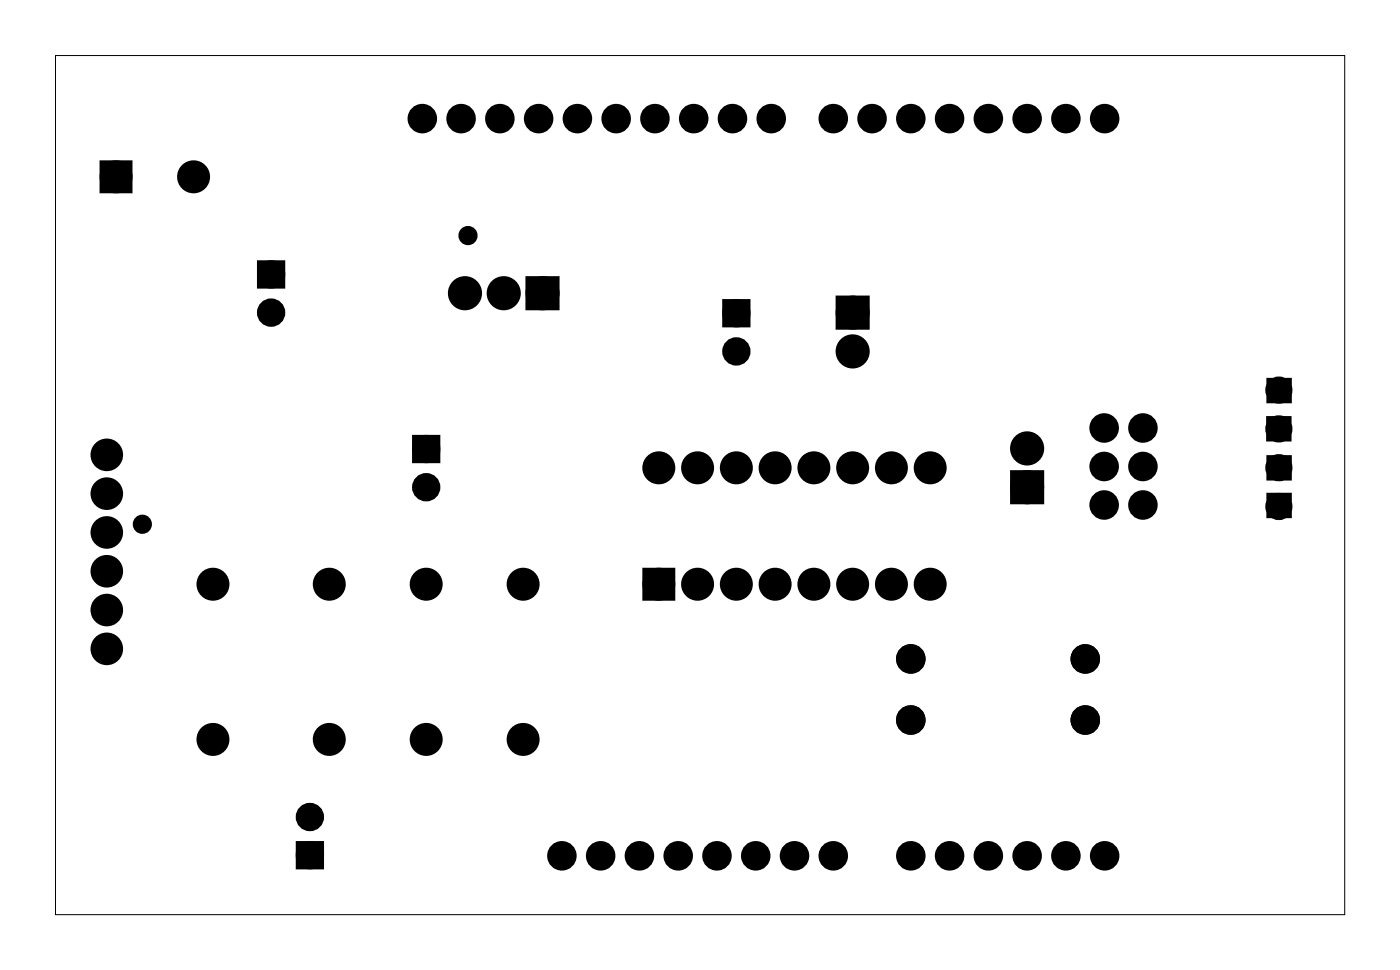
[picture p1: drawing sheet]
<svg xmlns="http://www.w3.org/2000/svg" width="92mm" height="63mm" viewBox="0 0 92 63" stroke-linecap="round" stroke-linejoin="round" font-family="sans-serif">
<path d="M3.6 3.6h84.5v56.3h-84.5z" fill="none" stroke="#000" stroke-width=".07"/>
<g fill="#000">
<circle cx="7.6" cy="11.6" r=".7"/>
<circle cx="12.7" cy="11.6" r=".7"/>
<circle cx="17.8" cy="18" r=".6"/>
<circle cx="27.7" cy="7.8" r=".66"/>
<circle cx="30.2" cy="7.8" r=".66"/>
<circle cx="30.5" cy="19.2" r=".74"/>
<circle cx="30.7" cy="15.4" r=".35"/>
<circle cx="32.7" cy="7.8" r=".66"/>
<circle cx="33" cy="19.2" r=".74"/>
<circle cx="35.3" cy="7.8" r=".66"/>
<circle cx="35.5" cy="19.2" r=".74"/>
<circle cx="37.8" cy="7.8" r=".66"/>
<circle cx="40.4" cy="7.8" r=".66"/>
<circle cx="42.9" cy="7.8" r=".66"/>
<circle cx="45.4" cy="7.8" r=".66"/>
<circle cx="48" cy="7.8" r=".66"/>
<circle cx="50.5" cy="7.8" r=".66"/>
<circle cx="54.6" cy="7.8" r=".66"/>
<circle cx="57.1" cy="7.8" r=".66"/>
<circle cx="59.7" cy="7.8" r=".66"/>
<circle cx="62.2" cy="7.8" r=".66"/>
<circle cx="64.8" cy="7.8" r=".66"/>
<circle cx="67.3" cy="7.8" r=".66"/>
<circle cx="69.8" cy="7.8" r=".66"/>
<circle cx="72.4" cy="7.8" r=".66"/>
<circle cx="7" cy="29.8" r=".72"/>
<circle cx="7" cy="37.4" r=".72"/>
<circle cx="7" cy="39.9" r=".72"/>
<circle cx="7" cy="32.3" r=".72"/>
<circle cx="7" cy="34.9" r=".72"/>
<circle cx="9.3" cy="34.3" r=".35"/>
<circle cx="14" cy="38.2" r=".7"/>
<circle cx="17.8" cy="20.5" r=".6"/>
<circle cx="21.6" cy="38.2" r=".7"/>
<circle cx="27.9" cy="38.2" r=".7"/>
<circle cx="27.9" cy="29.4" r=".6"/>
<circle cx="27.9" cy="31.9" r=".6"/>
<circle cx="34.3" cy="38.2" r=".7"/>
<circle cx="43.2" cy="38.2" r=".7"/>
<circle cx="43.2" cy="30.6" r=".7"/>
<circle cx="45.7" cy="30.6" r=".7"/>
<circle cx="45.7" cy="38.2" r=".7"/>
<circle cx="48.2" cy="23" r=".6"/>
<circle cx="48.2" cy="20.5" r=".6"/>
<circle cx="48.2" cy="38.2" r=".7"/>
<circle cx="48.2" cy="30.6" r=".7"/>
<circle cx="50.8" cy="30.6" r=".7"/>
<circle cx="50.8" cy="38.2" r=".7"/>
<circle cx="53.3" cy="38.2" r=".7"/>
<circle cx="53.3" cy="30.6" r=".7"/>
<circle cx="55.9" cy="20.5" r=".74"/>
<circle cx="55.9" cy="23" r=".74"/>
<circle cx="55.9" cy="38.2" r=".7"/>
<circle cx="55.9" cy="30.6" r=".7"/>
<circle cx="58.4" cy="30.6" r=".7"/>
<circle cx="58.4" cy="38.2" r=".7"/>
<circle cx="60.9" cy="38.2" r=".7"/>
<circle cx="60.9" cy="30.6" r=".7"/>
<circle cx="67.3" cy="31.9" r=".74"/>
<circle cx="67.3" cy="29.4" r=".74"/>
<circle cx="72.3" cy="28" r=".66"/>
<circle cx="72.3" cy="33.1" r=".66"/>
<circle cx="72.3" cy="30.5" r=".66"/>
<circle cx="74.9" cy="28" r=".66"/>
<circle cx="74.9" cy="30.5" r=".66"/>
<circle cx="74.9" cy="33.1" r=".66"/>
<circle cx="83.8" cy="30.6" r=".56"/>
<circle cx="83.8" cy="28.1" r=".56"/>
<circle cx="83.8" cy="33.2" r=".56"/>
<circle cx="83.8" cy="25.5" r=".56"/>
<circle cx="7" cy="42.5" r=".72"/>
<circle cx="14" cy="48.4" r=".7"/>
<circle cx="20.3" cy="53.5" r=".6"/>
<circle cx="20.3" cy="56" r=".6"/>
<circle cx="21.6" cy="48.4" r=".7"/>
<circle cx="27.9" cy="48.4" r=".7"/>
<circle cx="34.3" cy="48.4" r=".7"/>
<circle cx="36.8" cy="56" r=".66"/>
<circle cx="39.4" cy="56" r=".66"/>
<circle cx="41.9" cy="56" r=".66"/>
<circle cx="44.4" cy="56" r=".66"/>
<circle cx="47" cy="56" r=".66"/>
<circle cx="49.5" cy="56" r=".66"/>
<circle cx="52.1" cy="56" r=".66"/>
<circle cx="54.6" cy="56" r=".66"/>
<circle cx="59.7" cy="47.1" r=".62"/>
<circle cx="59.7" cy="43.1" r=".62"/>
<circle cx="59.7" cy="56" r=".66"/>
<circle cx="62.2" cy="56" r=".66"/>
<circle cx="64.8" cy="56" r=".66"/>
<circle cx="67.3" cy="56" r=".66"/>
<circle cx="69.8" cy="56" r=".66"/>
<circle cx="71.1" cy="47.1" r=".62"/>
<circle cx="71.1" cy="43.1" r=".62"/>
<circle cx="72.4" cy="56" r=".66"/>
</g>
<g fill="none" stroke="#000" stroke-width=".55">
<circle cx="30.7" cy="15.4" r=".35"/>
<circle cx="9.3" cy="34.3" r=".35"/>
</g>
<g fill="none" stroke="#000" stroke-width=".76" stroke-linecap="butt">
<path d="M6.9 10.9h1.4v1.4h-1.4zM34.8 18.5h1.5v1.4h-1.5zM55.1 19.7h1.5v1.5h-1.5zM42.5 37.5h1.4v1.4h-1.4zM66.6 31.2h1.4v1.4h-1.4z"/>
<circle cx="7.6" cy="11.6" r=".7"/>
<circle cx="12.7" cy="11.6" r=".7"/>
<circle cx="30.5" cy="19.2" r=".74"/>
<circle cx="33" cy="19.2" r=".74"/>
<circle cx="35.5" cy="19.2" r=".74"/>
<circle cx="14" cy="38.2" r=".7"/>
<circle cx="21.6" cy="38.2" r=".7"/>
<circle cx="27.9" cy="38.2" r=".7"/>
<circle cx="34.3" cy="38.2" r=".7"/>
<circle cx="43.2" cy="30.6" r=".7"/>
<circle cx="43.2" cy="38.2" r=".7"/>
<circle cx="45.7" cy="30.6" r=".7"/>
<circle cx="45.7" cy="38.2" r=".7"/>
<circle cx="48.2" cy="30.6" r=".7"/>
<circle cx="48.2" cy="38.2" r=".7"/>
<circle cx="50.8" cy="30.6" r=".7"/>
<circle cx="50.8" cy="38.2" r=".7"/>
<circle cx="53.3" cy="30.6" r=".7"/>
<circle cx="53.3" cy="38.2" r=".7"/>
<circle cx="55.9" cy="23" r=".74"/>
<circle cx="55.9" cy="20.5" r=".74"/>
<circle cx="55.9" cy="30.6" r=".7"/>
<circle cx="55.9" cy="38.2" r=".7"/>
<circle cx="58.4" cy="30.6" r=".7"/>
<circle cx="58.4" cy="38.2" r=".7"/>
<circle cx="60.9" cy="30.6" r=".7"/>
<circle cx="60.9" cy="38.2" r=".7"/>
<circle cx="67.3" cy="31.9" r=".74"/>
<circle cx="67.3" cy="29.4" r=".74"/>
<circle cx="14" cy="48.4" r=".7"/>
<circle cx="21.6" cy="48.4" r=".7"/>
<circle cx="27.9" cy="48.4" r=".7"/>
<circle cx="34.3" cy="48.4" r=".7"/>
</g>
<g fill="none" stroke="#000" stroke-width=".69" stroke-linecap="butt">
<circle cx="7" cy="34.9" r=".72"/>
<circle cx="7" cy="37.4" r=".72"/>
<circle cx="7" cy="39.9" r=".72"/>
<circle cx="7" cy="29.8" r=".72"/>
<circle cx="7" cy="32.3" r=".72"/>
<circle cx="7" cy="42.5" r=".72"/>
<circle cx="59.7" cy="43.1" r=".62"/>
<circle cx="59.7" cy="47.1" r=".62"/>
<circle cx="71.1" cy="43.1" r=".62"/>
<circle cx="71.1" cy="47.1" r=".62"/>
</g>
<g fill="#000">
<path d="M6.9 10.9h1.4v1.4h-1.4zM17.2 17.4h1.2v1.2h-1.2zM34.8 18.5h1.5v1.4h-1.5zM55.1 19.7h1.5v1.5h-1.5zM27.3 28.8h1.2v1.2h-1.2zM42.5 37.5h1.4v1.4h-1.4zM47.6 19.9h1.2v1.2h-1.2zM66.6 31.2h1.4v1.4h-1.4zM83.1 27.4h1.4v1.4h-1.4zM83.1 24.9h1.4v1.4h-1.4zM83.1 29.9h1.4v1.4h-1.4zM83.1 32.4h1.4v1.4h-1.4z"/>
<path d="M19.7 55.4h1.2v1.2h-1.2z"/>
</g>
<g fill="none" stroke="#000" stroke-width=".65" stroke-linecap="butt">
<path d="M17.2 17.4h1.2v1.2h-1.2zM47.6 19.9h1.2v1.2h-1.2zM27.3 28.8h1.2v1.2h-1.2zM19.7 55.4h1.2v1.2h-1.2z"/>
<circle cx="17.8" cy="18" r=".6"/>
<circle cx="17.8" cy="20.5" r=".6"/>
<circle cx="27.9" cy="31.9" r=".6"/>
<circle cx="27.9" cy="29.4" r=".6"/>
<circle cx="48.2" cy="23" r=".6"/>
<circle cx="48.2" cy="20.5" r=".6"/>
<circle cx="20.3" cy="56" r=".6"/>
<circle cx="20.3" cy="53.5" r=".6"/>
</g>
<g fill="none" stroke="#000" stroke-width=".61" stroke-linecap="butt">
<circle cx="27.7" cy="7.8" r=".66"/>
<circle cx="30.2" cy="7.8" r=".66"/>
<circle cx="32.7" cy="7.8" r=".66"/>
<circle cx="35.3" cy="7.8" r=".66"/>
<circle cx="37.8" cy="7.8" r=".66"/>
<circle cx="40.4" cy="7.8" r=".66"/>
<circle cx="42.9" cy="7.8" r=".66"/>
<circle cx="45.4" cy="7.8" r=".66"/>
<circle cx="48" cy="7.8" r=".66"/>
<circle cx="50.5" cy="7.8" r=".66"/>
<circle cx="54.6" cy="7.8" r=".66"/>
<circle cx="57.1" cy="7.8" r=".66"/>
<circle cx="59.7" cy="7.8" r=".66"/>
<circle cx="62.2" cy="7.8" r=".66"/>
<circle cx="64.8" cy="7.8" r=".66"/>
<circle cx="67.3" cy="7.8" r=".66"/>
<circle cx="69.8" cy="7.8" r=".66"/>
<circle cx="72.4" cy="7.8" r=".66"/>
<circle cx="72.3" cy="33.1" r=".66"/>
<circle cx="72.3" cy="28" r=".66"/>
<circle cx="72.3" cy="30.5" r=".66"/>
<circle cx="74.9" cy="30.5" r=".66"/>
<circle cx="74.9" cy="28" r=".66"/>
<circle cx="74.9" cy="33.1" r=".66"/>
<circle cx="36.8" cy="56" r=".66"/>
<circle cx="39.4" cy="56" r=".66"/>
<circle cx="41.9" cy="56" r=".66"/>
<circle cx="44.4" cy="56" r=".66"/>
<circle cx="47" cy="56" r=".66"/>
<circle cx="49.5" cy="56" r=".66"/>
<circle cx="52.1" cy="56" r=".66"/>
<circle cx="54.6" cy="56" r=".66"/>
<circle cx="59.7" cy="56" r=".66"/>
<circle cx="62.2" cy="56" r=".66"/>
<circle cx="64.8" cy="56" r=".66"/>
<circle cx="67.3" cy="56" r=".66"/>
<circle cx="69.8" cy="56" r=".66"/>
<circle cx="72.4" cy="56" r=".66"/>
</g>
<g fill="none" stroke="#000" stroke-width=".66" stroke-linecap="butt">
<circle cx="83.8" cy="30.6" r=".56"/>
<circle cx="83.8" cy="25.5" r=".56"/>
<circle cx="83.8" cy="28.1" r=".56"/>
<circle cx="83.8" cy="33.2" r=".56"/>
</g>
<path d="M83.1 27.4h1.4v1.4h-1.4zM83.1 24.9h1.4v1.4h-1.4zM83.1 29.9h1.4v1.4h-1.4zM83.1 32.4h1.4v1.4h-1.4z" fill="none" stroke="#000" stroke-width=".25"/>
</svg>
